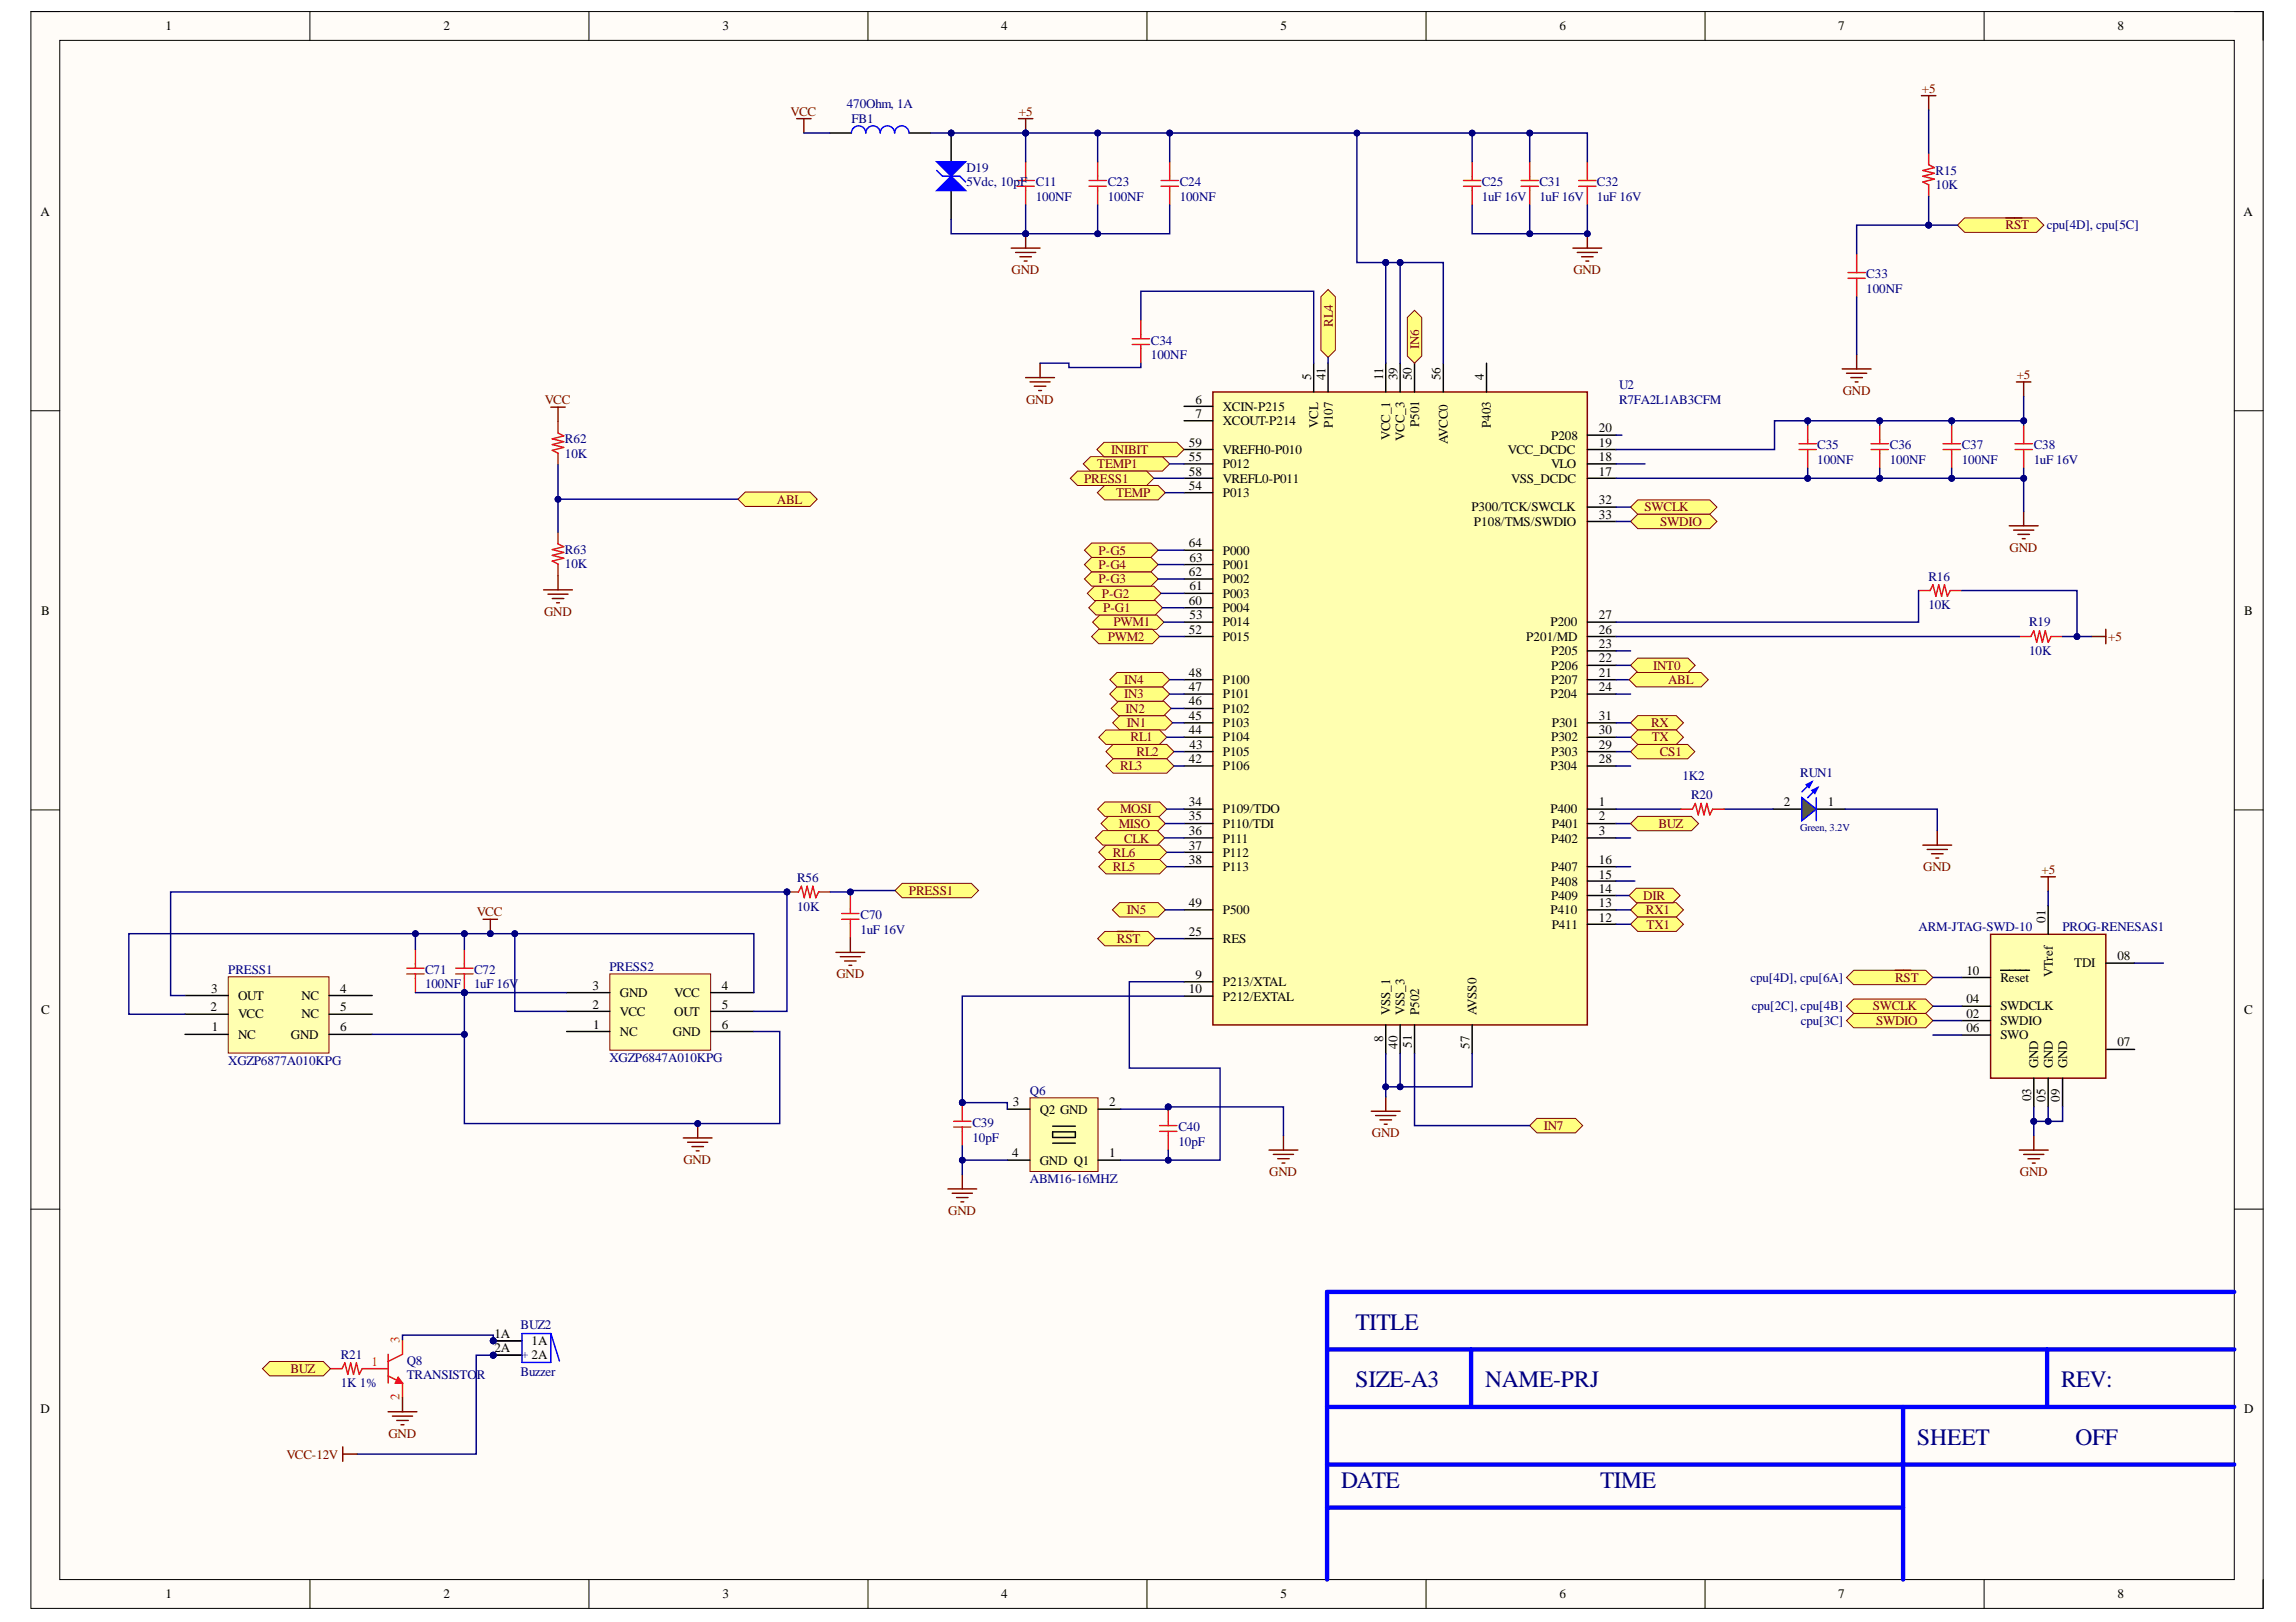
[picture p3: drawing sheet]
<svg xmlns="http://www.w3.org/2000/svg" width="297mm" height="210mm" viewBox="0 0 297 210" stroke-linecap="round" stroke-linejoin="round" font-family="sans-serif">
<defs><g id="words">
<g font-size="3" fill="#000080">
<text x="175.4" y="172.1">TITLE</text>
<text x="175.4" y="179.5">SIZE-A3</text>
<text x="192.1" y="179.5">NAME-PRJ</text>
<text x="266.7" y="179.5">REV:</text>
<text x="248" y="187">SHEET</text>
<text x="268.5" y="187">OFF</text>
<text x="173.5" y="192.6">DATE</text>
<text x="207" y="192.6">TIME</text>
</g>
<g font-size="1.7">
<text x="21.4" y="3.9">1</text>
<text x="57.4" y="3.9">2</text>
<text x="93.5" y="3.9">3</text>
<text x="129.5" y="3.9">4</text>
<text x="165.6" y="3.9">5</text>
<text x="201.8" y="3.9">6</text>
<text x="237.8" y="3.9">7</text>
<text x="273.9" y="3.9">8</text>
<text x="5.2" y="27.9">A</text>
<text x="290.3" y="27.9">A</text>
<text x="154.6" y="52.2">6</text>
<text x="158.2" y="53.2">XCIN-P215</text>
<text x="169.6" y="49.2" transform="rotate(-90 169.6 49.2)">5</text>
<text x="171.5" y="49.2" transform="rotate(-90 171.5 49.2)">41</text>
<text x="178.9" y="49.2" transform="rotate(-90 178.9 49.2)">11</text>
<text x="180.8" y="49.2" transform="rotate(-90 180.8 49.2)">39</text>
<text x="182.7" y="49.2" transform="rotate(-90 182.7 49.2)">50</text>
<text x="186.4" y="49.2" transform="rotate(-90 186.4 49.2)">56</text>
<text x="192" y="49.2" transform="rotate(-90 192 49.2)">4</text>
<text x="153.8" y="57.8">59</text>
<text x="153.8" y="59.7">55</text>
<text x="154.6" y="54.1">7</text>
<text x="158.2" y="55">XCOUT-P214</text>
<text x="158.2" y="58.7">VREFH0-P010</text>
<text x="170.6" y="55.4" transform="rotate(-90 170.6 55.4)">VCL</text>
<text x="172.4" y="55.4" transform="rotate(-90 172.4 55.4)">P107</text>
<text x="179.9" y="57" transform="rotate(-90 179.9 57)">VCC_1</text>
<text x="181.7" y="57.1" transform="rotate(-90 181.7 57.1)">VCC_3</text>
<text x="183.6" y="55.3" transform="rotate(-90 183.6 55.3)">P501</text>
<text x="187.3" y="57.5" transform="rotate(-90 187.3 57.5)">AVCC0</text>
<text x="192.9" y="55.4" transform="rotate(-90 192.9 55.4)">P403</text>
<text x="195.1" y="58.7">VCC_DCDC</text>
<text x="200.7" y="56.9">P208</text>
<text x="206.8" y="59.7">18</text>
<text x="206.8" y="57.8">19</text>
<text x="206.8" y="56">20</text>
<text x="153.8" y="61.5">58</text>
<text x="153.8" y="63.4">54</text>
<text x="158.2" y="62.5">VREFL0-P011</text>
<text x="158.2" y="60.6">P012</text>
<text x="158.2" y="64.3">P013</text>
<text x="195.5" y="62.5">VSS_DCDC</text>
<text x="200.7" y="60.6">VLO</text>
<text x="206.8" y="61.5">17</text>
<text x="206.8" y="65.3">32</text>
<text x="153.8" y="70.8">64</text>
<text x="158.2" y="71.8">P000</text>
<text x="190.4" y="66.2">P300/TCK/SWCLK</text>
<text x="190.7" y="68">P108/TMS/SWDIO</text>
<text x="206.8" y="67.1">33</text>
<text x="153.8" y="74.6">62</text>
<text x="153.9" y="72.7">63</text>
<text x="153.9" y="76.4">61</text>
<text x="158.2" y="73.6">P001</text>
<text x="158.2" y="75.5">P002</text>
<text x="158.2" y="77.3">P003</text>
<text x="5.3" y="79.5">B</text>
<text x="153.8" y="78.3">60</text>
<text x="153.8" y="82">52</text>
<text x="153.9" y="80.1">53</text>
<text x="158.2" y="79.2">P004</text>
<text x="158.2" y="81.1">P014</text>
<text x="158.2" y="82.9">P015</text>
<text x="197.5" y="82.9">P201/MD</text>
<text x="200.6" y="81.1">P200</text>
<text x="206.8" y="83.9">23</text>
<text x="206.8" y="82">26</text>
<text x="206.8" y="80.1">27</text>
<text x="290.3" y="79.5">B</text>
<text x="153.8" y="87.6">48</text>
<text x="153.8" y="89.4">47</text>
<text x="158.2" y="88.5">P100</text>
<text x="200.7" y="88.5">P207</text>
<text x="200.7" y="86.6">P206</text>
<text x="200.7" y="84.8">P205</text>
<text x="206.8" y="87.6">21</text>
<text x="206.8" y="85.7">22</text>
<text x="206.8" y="89.4">24</text>
<text x="153.8" y="91.3">46</text>
<text x="153.8" y="93.1">45</text>
<text x="153.8" y="95">44</text>
<text x="158.2" y="90.4">P101</text>
<text x="158.2" y="92.2">P102</text>
<text x="158.2" y="94.1">P103</text>
<text x="158.2" y="95.9">P104</text>
<text x="200.6" y="90.4">P204</text>
<text x="200.7" y="95.9">P302</text>
<text x="200.8" y="94.1">P301</text>
<text x="206.8" y="95">30</text>
<text x="206.8" y="93.1">31</text>
<text x="153.8" y="98.7">42</text>
<text x="153.9" y="96.9">43</text>
<text x="158.2" y="97.8">P105</text>
<text x="158.2" y="99.7">P106</text>
<text x="200.6" y="99.7">P304</text>
<text x="200.7" y="97.8">P303</text>
<text x="206.8" y="98.7">28</text>
<text x="206.8" y="96.9">29</text>
<text x="153.8" y="106.2">35</text>
<text x="153.8" y="104.3">34</text>
<text x="158.2" y="107.1">P110/TDI</text>
<text x="158.2" y="105.2">P109/TDO</text>
<text x="200.6" y="105.2">P400</text>
<text x="200.8" y="107.1">P401</text>
<text x="206.8" y="104.3">1</text>
<text x="206.8" y="106.2">2</text>
<text x="230.8" y="104.3">2</text>
<text x="236.5" y="104.3">1</text>
<text x="153.8" y="111.8">38</text>
<text x="153.8" y="110">37</text>
<text x="153.8" y="108.1">36</text>
<text x="158.2" y="112.8">P113</text>
<text x="158.2" y="110.9">P112</text>
<text x="158.2" y="109">P111</text>
<text x="200.7" y="109">P402</text>
<text x="200.7" y="112.8">P407</text>
<text x="206.8" y="108.1">3</text>
<text x="206.8" y="113.7">15</text>
<text x="206.8" y="111.8">16</text>
<text x="153.8" y="117.4">49</text>
<text x="158.2" y="118.3">P500</text>
<text x="200.6" y="118.3">P410</text>
<text x="200.7" y="116.5">P409</text>
<text x="200.7" y="114.6">P408</text>
<text x="206.8" y="119.3">12</text>
<text x="206.8" y="117.4">13</text>
<text x="206.8" y="115.5">14</text>
<text x="264.6" y="119.4" transform="rotate(-90 264.6 119.4)">01</text>
<text x="153.8" y="121.1">25</text>
<text x="158.2" y="122.1">RES</text>
<text x="200.8" y="120.2">P411</text>
<text x="268.4" y="125.2">TDI</text>
<text x="273.9" y="124.3">08</text>
<text x="5.3" y="131.2">C</text>
<text x="27.2" y="130.8">2</text>
<text x="27.3" y="128.5">3</text>
<text x="30.8" y="129.4">OUT</text>
<text x="30.8" y="131.8">VCC</text>
<text x="39" y="131.8">NC</text>
<text x="39" y="129.4">NC</text>
<text x="44" y="130.8">5</text>
<text x="44" y="128.5">4</text>
<text x="76.6" y="128.1">3</text>
<text x="76.6" y="130.5">2</text>
<text x="80.2" y="129">GND</text>
<text x="80.2" y="131.4">VCC</text>
<text x="87.2" y="131.4">OUT</text>
<text x="87.2" y="129">VCC</text>
<text x="93.4" y="130.5">5</text>
<text x="93.4" y="128.1">4</text>
<text x="153.8" y="128.6">10</text>
<text x="154.6" y="126.7">9</text>
<text x="158.2" y="127.6">P213/XTAL</text>
<text x="158.2" y="129.5">P212/EXTAL</text>
<text x="179.9" y="131.4" transform="rotate(-90 179.9 131.4)">VSS_1</text>
<text x="181.7" y="131.4" transform="rotate(-90 181.7 131.4)">VSS_3</text>
<text x="183.6" y="131.4" transform="rotate(-90 183.6 131.4)">P502</text>
<text x="191" y="131.4" transform="rotate(-90 191 131.4)">AVSS0</text>
<text x="254.4" y="131.7">02</text>
<text x="254.4" y="129.8">04</text>
<text x="254.4" y="126.1">10</text>
<text x="258.8" y="130.8">SWDCLK</text>
<text x="258.8" y="127">Reset</text>
<text x="265.6" y="126.5" transform="rotate(-90 265.6 126.5)">VTref</text>
<text x="290.3" y="131.2">C</text>
<text x="27.4" y="133.5">1</text>
<text x="30.8" y="134.4">NC</text>
<text x="37.6" y="134.4">GND</text>
<text x="44" y="133.5">6</text>
<text x="76.7" y="133.1">1</text>
<text x="80.2" y="134.1">NC</text>
<text x="87.1" y="134.1">GND</text>
<text x="93.4" y="133.1">6</text>
<text x="178.9" y="134.9" transform="rotate(-90 178.9 134.9)">8</text>
<text x="180.8" y="135.8" transform="rotate(-90 180.8 135.8)">40</text>
<text x="182.7" y="135.6" transform="rotate(-90 182.7 135.6)">51</text>
<text x="190.1" y="135.8" transform="rotate(-90 190.1 135.8)">57</text>
<text x="254.4" y="133.6">06</text>
<text x="258.8" y="132.6">SWDIO</text>
<text x="258.8" y="134.5">SWO</text>
<text x="273.9" y="135.4">07</text>
<text x="131" y="143.2">3</text>
<text x="143.5" y="143.2">2</text>
<text x="262.8" y="142.5" transform="rotate(-90 262.8 142.5)">03</text>
<text x="263.7" y="138.2" transform="rotate(-90 263.7 138.2)">GND</text>
<text x="264.6" y="142.6" transform="rotate(-90 264.6 142.6)">05</text>
<text x="265.6" y="138.2" transform="rotate(-90 265.6 138.2)">GND</text>
<text x="266.5" y="142.6" transform="rotate(-90 266.5 142.6)">09</text>
<text x="267.4" y="138.2" transform="rotate(-90 267.4 138.2)">GND</text>
<text x="131" y="149.8">4</text>
<text x="134.5" y="144.1">Q2 GND</text>
<text x="143.5" y="149.8">1</text>
<text x="134.5" y="150.7">GND Q1</text>
<text x="64" y="173.1">1A</text>
<text x="64" y="175">2A</text>
<text x="68.8" y="174">1A</text>
<text x="5.2" y="182.8">D</text>
<text x="290.3" y="182.8">D</text>
<text x="21.4" y="206.8">1</text>
<text x="57.4" y="206.8">2</text>
<text x="93.5" y="206.8">3</text>
<text x="129.5" y="206.8">4</text>
<text x="165.6" y="206.8">5</text>
<text x="201.8" y="206.8">6</text>
<text x="237.8" y="206.8">7</text>
<text x="273.9" y="206.8">8</text>
</g>
<g font-size="1.7" fill="#800000">
<text x="248.6" y="12">+5</text>
<text x="102.3" y="15">VCC</text>
<text x="131.8" y="15">+5</text>
<text x="259.5" y="29.7">RST</text>
<text x="130.9" y="35.5">GND</text>
<text x="203.5" y="35.5">GND</text>
<text x="172.4" y="42.3" transform="rotate(-90 172.4 42.3)">RL4</text>
<text x="183.6" y="45.1" transform="rotate(-90 183.6 45.1)">IN6</text>
<text x="70.5" y="52.3">VCC</text>
<text x="132.7" y="52.2">GND</text>
<text x="238.4" y="51.1">GND</text>
<text x="260.9" y="49">+5</text>
<text x="143.7" y="58.7">INIBIT</text>
<text x="100.5" y="65.2">ABL</text>
<text x="140.3" y="62.5">PRESS1</text>
<text x="142" y="60.6">TEMP1</text>
<text x="144.4" y="64.3">TEMP</text>
<text x="142.1" y="71.8">P-G5</text>
<text x="212.8" y="66.2">SWCLK</text>
<text x="214.8" y="68">SWDIO</text>
<text x="260" y="71.4">GND</text>
<text x="142.1" y="75.5">P-G3</text>
<text x="142.1" y="73.6">P-G4</text>
<text x="142.6" y="77.3">P-G2</text>
<text x="70.4" y="79.7">GND</text>
<text x="142.7" y="79.2">P-G1</text>
<text x="143.3" y="82.9">PWM2</text>
<text x="144.1" y="81.1">PWM1</text>
<text x="272.8" y="82.9">+5</text>
<text x="145.4" y="88.5">IN4</text>
<text x="213.9" y="86.6">INT0</text>
<text x="215.8" y="88.5">ABL</text>
<text x="145.4" y="90.4">IN3</text>
<text x="145.6" y="92.2">IN2</text>
<text x="145.8" y="94.1">IN1</text>
<text x="146.3" y="95.9">RL1</text>
<text x="213.6" y="94.1">RX</text>
<text x="213.7" y="95.9">TX</text>
<text x="144.9" y="99.7">RL3</text>
<text x="147" y="97.8">RL2</text>
<text x="214.7" y="97.8">CS1</text>
<text x="144.8" y="107.1">MISO</text>
<text x="144.9" y="105.2">MOSI</text>
<text x="214.5" y="107.1">BUZ</text>
<text x="144" y="112.8">RL5</text>
<text x="144" y="110.9">RL6</text>
<text x="145.4" y="109">CLK</text>
<text x="248.8" y="112.8">GND</text>
<text x="264.1" y="113.1">+5</text>
<text x="61.7" y="118.6">VCC</text>
<text x="117.6" y="115.8">PRESS1</text>
<text x="145.8" y="118.3">IN5</text>
<text x="212.6" y="116.5">DIR</text>
<text x="212.9" y="118.3">RX1</text>
<text x="144.5" y="122.1">RST</text>
<text x="213" y="120.2">TX1</text>
<text x="108.2" y="126.6">GND</text>
<text x="242.3" y="130.8">SWCLK</text>
<text x="245.2" y="127">RST</text>
<text x="242.7" y="132.6">SWDIO</text>
<text x="177.5" y="147.2">GND</text>
<text x="199.7" y="146.2">IN7</text>
<text x="88.4" y="150.6">GND</text>
<text x="164.2" y="152.2">GND</text>
<text x="261.3" y="152.2">GND</text>
<text x="122.7" y="157.2">GND</text>
<text x="37.6" y="177.7">BUZ</text>
<text x="37.1" y="188.8">VCC-12V</text>
<text x="50.3" y="186">GND</text>
</g>
<g font-size="1.7" fill="#000080">
<text x="109.6" y="14">470Ohm, 1A</text>
<text x="110.1" y="15.9">FB1</text>
<text x="125" y="22.2">D19</text>
<text x="250.4" y="22.7">R15</text>
<text x="125" y="24.1">5Vdc, 10pF C11</text>
<text x="134" y="25.9">100NF</text>
<text x="143.3" y="24.1">C23</text>
<text x="143.3" y="25.9">100NF</text>
<text x="152.6" y="24.1">C24</text>
<text x="152.6" y="25.9">100NF</text>
<text x="191.7" y="24.1">C25</text>
<text x="191.7" y="25.9">1uF 16V</text>
<text x="199.1" y="24.1">C31</text>
<text x="199.1" y="25.9">1uF 16V</text>
<text x="206.6" y="24.1">C32</text>
<text x="206.6" y="25.9">1uF 16V</text>
<text x="250.4" y="24.5">10K</text>
<text x="264.8" y="29.7">cpu[4D], cpu[5C]</text>
<text x="241.4" y="36">C33</text>
<text x="241.4" y="37.9">100NF</text>
<text x="148.9" y="44.6">C34</text>
<text x="148.9" y="46.5">100NF</text>
<text x="209.5" y="50.4">U2</text>
<text x="209.5" y="52.2">R7FA2L1AB3CFM</text>
<text x="73.1" y="57.4">R62</text>
<text x="73.1" y="59.3">10K</text>
<text x="235.1" y="58.2">C35</text>
<text x="244.5" y="58.2">C36</text>
<text x="253.8" y="58.2">C37</text>
<text x="263.1" y="58.2">C38</text>
<text x="235.1" y="60">100NF</text>
<text x="244.5" y="60">100NF</text>
<text x="253.8" y="60">100NF</text>
<text x="263.1" y="60">1uF 16V</text>
<text x="73.1" y="71.7">R63</text>
<text x="73.1" y="73.5">10K</text>
<text x="249.5" y="75.1">R16</text>
<text x="249.5" y="78.9">10K</text>
<text x="262.5" y="81.1">R19</text>
<text x="262.5" y="84.8">10K</text>
<text x="217.7" y="100.9">1K2</text>
<text x="232.9" y="100.6">RUN1</text>
<text x="218.8" y="103.4">R20</text>
<text x="103.1" y="114.1">R56</text>
<text x="103.1" y="117.8">10K</text>
<text x="111.3" y="118.9">C70</text>
<text x="78.8" y="125.7">PRESS2</text>
<text x="111.3" y="120.9">1uF 16V</text>
<text x="248.2" y="120.5">ARM-JTAG-SWD-10</text>
<text x="266.8" y="120.5">PROG-RENESAS1</text>
<text x="29.5" y="126">PRESS1</text>
<text x="55" y="126">C71</text>
<text x="55" y="127.9">100NF</text>
<text x="61.3" y="126">C72</text>
<text x="61.3" y="127.9">1uF 16V</text>
<text x="226.5" y="127">cpu[4D], cpu[6A]</text>
<text x="226.6" y="130.8">cpu[2C], cpu[4B]</text>
<text x="29.5" y="137.8">XGZP6877A010KPG</text>
<text x="78.8" y="137.4">XGZP6847A010KPG</text>
<text x="233" y="132.6">cpu[3C]</text>
<text x="133.2" y="141.7">Q6</text>
<text x="125.8" y="145.9">C39</text>
<text x="125.8" y="147.8">10pF</text>
<text x="152.4" y="146.4">C40</text>
<text x="152.4" y="148.3">10pF</text>
<text x="133.2" y="153.1">ABM16-16MHZ</text>
<text x="67.3" y="172">BUZ2</text>
<text x="44.1" y="175.8">R21</text>
<text x="44.1" y="179.5">1K 1%</text>
<text x="52.6" y="176.6">Q8</text>
<text x="52.6" y="178.4">TRANSISTO</text>
<text x="61.7" y="178.4">R</text>
<text x="67.3" y="178">Buzzer</text>
</g>
<g font-size="1.7" fill="#ee0e22">
<text x="51.7" y="173.8" transform="rotate(-90 51.7 173.8)">3</text>
<text x="48.1" y="176.8">1</text>
<text x="51.7" y="181.2" transform="rotate(-90 51.7 181.2)">2</text>
</g>
<text font-size="1.5" fill="#000080" x="67.5" y="175.7">+ 2A</text>
<text font-size="1.4" fill="#000080" x="232.9" y="107.6">Green, 3.2V</text>
</g></defs>
<path d="M4 1.5h288.8v206.6h-288.8z" fill-rule="evenodd" fill="#fffcf8"/>
<path d="M4 1.5h288.8v206.6h-288.8z" fill="none" stroke="#000" stroke-width=".13"/>
<path d="M7.7 5.2h281.4v199.2h-281.4z" fill-rule="evenodd" fill="#fffcf8"/>
<g fill="none" stroke="#000" stroke-width=".13">
<path d="M4 1.5h3.7M7.7 5.2h281.4v199.2h-281.4zM40.1 1.5v3.7M76.2 1.5v3.7M112.3 1.5v3.7M148.4 1.5v3.7M184.5 1.5v3.7M220.6 1.5v3.7M256.7 1.5v3.7M289.1 1.5h3.7v3.7M4 53.2h3.7M289.1 53.2h3.7"/>
<path d="M4 104.8h3.7M289.1 104.8h3.7M4 156.5h3.7M289.1 156.5h3.7M40.1 204.4v3.7M76.2 204.4v3.7M112.3 204.4v3.7M148.4 204.4v3.7M184.5 204.4v3.7M220.6 204.4v3.7M256.7 204.4v3.7M292.8 204.4v3.7"/>
</g>
<path d="M171.7 174.6h117.4M190.3 174.6v7.5M264.8 174.6v7.5M289.1 167.2h-117.4v37.2M171.7 189.5h117.4M171.7 182.1h117.4M171.7 195.1h74.5M246.2 182.1v22.3" fill="none" stroke="#00f" stroke-width=".56"/>
<path d="M248.6 12.4h1.8M249.5 12.4v1.8M177.4 143.8h3.7M178 144.4h2.6M178.5 144.9h1.5M179.1 145.5h.4M179.3 141.9v1.9" fill="none" stroke="#800000" stroke-width=".19"/>
<path d="M254.2 28.2h9.3l.9 .9-.9 1h-9.3l-1-1z" fill-rule="evenodd" fill="#ffff80"/>
<path d="M254.2 28.2h9.3l.9 .9-.9 1h-9.3l-1-1z" fill="none" stroke="#800000" stroke-width=".13"/>
<path d="M259.5 28.2h2.1M238.3 47.7h3.8M238.9 48.3h2.6M239.5 48.9h1.4M240 49.4h.4M240.2 45.9v1.8" fill="none" stroke="#800000" stroke-width=".19"/>
<path d="M142 121.5l.9-1h5.6l1 1-1 .9h-5.6z" fill-rule="evenodd" fill="#ffff80"/>
<path d="M142 121.5l.9-1h5.6l1 1-1 .9h-5.6z" fill="none" stroke="#800000" stroke-width=".13"/>
<path d="M131.8 15.4h1.8M132.7 15.4v1.8M144.6 120.5h2" fill="none" stroke="#800000" stroke-width=".19"/>
<circle cx="132.7" cy="17.2" r=".37" fill="#000080"/>
<circle cx="132.7" cy="17.2" r=".37" fill="none" stroke="#000080" stroke-width=".13"/>
<path d="M130.8 32.1h3.8M131.4 32.7h2.6M131.9 33.2h1.5M132.5 33.8h.4M132.7 30.2v1.9" fill="none" stroke="#800000" stroke-width=".19"/>
<circle cx="132.7" cy="30.2" r=".37" fill="#000080"/>
<circle cx="132.7" cy="30.2" r=".37" fill="none" stroke="#000080" stroke-width=".13"/>
<path d="M203.5 32.1h3.7M204.1 32.7h2.6M204.6 33.2h1.5M205.2 33.8h.3M205.4 30.2v1.9" fill="none" stroke="#800000" stroke-width=".19"/>
<circle cx="205.4" cy="30.2" r=".37" fill="#000080"/>
<circle cx="205.4" cy="30.2" r=".37" fill="none" stroke="#000080" stroke-width=".13"/>
<g fill="none" stroke="#800000" stroke-width=".19">
<path d="M132.7 48.9h3.7M133.3 49.4h2.6M133.8 50h1.5M134.4 50.5h.3M134.6 47v1.9M260.9 49.4h1.8M261.8 49.4v1.9M259.9 68h3.8M260.5 68.6h2.6M261.1 69.2h1.5M261.6 69.7h.4M261.8 66.2v1.8"/>
<path d="M270.6 82.4h1.8M272.4 81.4v1.9M264 113.5h1.9M265 113.5v1.8M261.2 148.8h3.8M261.8 149.4h2.6M262.4 150h1.5M262.9 150.5h.4M263.1 147v1.8"/>
</g>
<path d="M238.9 126.5l.9-.9h9.3l1 .9-1 .9h-9.3z" fill-rule="evenodd" fill="#ffff80"/>
<path d="M238.9 126.5l.9-.9h9.3l1 .9-1 .9h-9.3z" fill="none" stroke="#800000" stroke-width=".13"/>
<path d="M245.2 125.6h2" fill="none" stroke="#800000" stroke-width=".19"/>
<path d="M238.9 130.2l.9-.9h9.3l1 .9-1 .9h-9.3z" fill-rule="evenodd" fill="#ffff80"/>
<path d="M238.9 130.2l.9-.9h9.3l1 .9-1 .9h-9.3z" fill="none" stroke="#800000" stroke-width=".13"/>
<path d="M211 65.6l.9-.9h9.3l.9 .9-.9 1h-9.3z" fill-rule="evenodd" fill="#ffff80"/>
<path d="M211 65.6l.9-.9h9.3l.9 .9-.9 1h-9.3z" fill="none" stroke="#800000" stroke-width=".13"/>
<path d="M211 67.5l.9-.9h9.3l.9 .9-.9 .9h-9.3z" fill-rule="evenodd" fill="#ffff80"/>
<path d="M211 67.5l.9-.9h9.3l.9 .9-.9 .9h-9.3z" fill="none" stroke="#800000" stroke-width=".13"/>
<path d="M272.4 135.8h3.8" fill="none" stroke="#000" stroke-width=".19"/>
<path d="M257.5 120.9h14.9v18.6h-14.9z" fill-rule="evenodd" fill="#ffffb0"/>
<path d="M257.5 120.9h14.9v18.6h-14.9z" fill="none" stroke="#800000" stroke-width=".19"/>
<path d="M265 117.2v3.7M253.8 132.1h3.7M253.8 130.2h3.7M253.8 133.9h3.7M253.8 126.5h3.7M258.8 125.6h3.8M263.1 139.5v3.7M265 139.5v3.7M266.8 139.5v3.7M272.4 124.6h3.8" fill="none" stroke="#000" stroke-width=".19"/>
<path d="M238.9 132.1l.9-1h9.3l1 1-1 .9h-9.3z" fill-rule="evenodd" fill="#ffff80"/>
<path d="M238.9 132.1l.9-1h9.3l1 1-1 .9h-9.3z" fill="none" stroke="#800000" stroke-width=".13"/>
<path d="M156.9 50.7h48.5v81.9h-48.5z" fill-rule="evenodd" fill="#ffffb0"/>
<path d="M103.1 15.4h1.8M104 15.4v1.8M156.9 50.7h48.5v81.9h-48.5z" fill="none" stroke="#800000" stroke-width=".19"/>
<g fill="none" stroke="#000" stroke-width=".19">
<path d="M107.4 17.2h2.7M117.6 17.2h2.8M153.2 52.6h3.7M153.2 54.4h3.7M153.2 58.2h3.7M170 47v3.7M171.8 47v3.7M179.3 47v3.7M181.1 47v3.7M183 47v3.7M186.7 47v3.7M192.3 47v3.7"/>
<path d="M205.4 58.2h3.7M205.4 56.3h3.7M153.2 61.9h3.7M153.2 60h3.7M153.2 71.2h3.7M153.2 73.1h3.7M153.2 74.9h3.7M153.2 76.8h3.7M153.2 78.6h3.7M153.2 63.8h3.7M205.4 61.9h3.7M205.4 60h3.7"/>
<path d="M205.4 65.6h3.7M205.4 67.5h3.7M153.2 89.8h3.7M153.2 82.4h3.7M153.2 80.5h3.7M153.2 99.1h3.7M153.2 97.3h3.7M153.2 95.4h3.7M153.2 93.5h3.7M153.2 88h3.7M153.2 91.7h3.7M205.4 88h3.7"/>
<path d="M205.4 86.1h3.7M205.4 84.2h3.7M205.4 89.8h3.7M205.4 82.4h3.7M205.4 80.5h3.7M205.4 99.1h3.7M205.4 97.3h3.7M205.4 95.4h3.7M205.4 93.5h3.7M153.2 104.7h3.7M153.2 106.6h3.7M153.2 108.4h3.7"/>
<path d="M153.2 112.2h3.7M153.2 110.3h3.7M153.2 117.7h3.7M205.4 104.7h3.7M205.4 106.6h3.7M205.4 108.4h3.7M205.4 119.6h3.7M205.4 117.7h3.7M205.4 115.9h3.7M205.4 114h3.7M205.4 112.2h3.7M153.2 127.1h3.7"/>
<path d="M153.2 128.9h3.7M153.2 121.5h3.7M179.3 132.6v3.8M181.1 132.6v3.8M183 132.6v3.8M190.5 132.6v3.8"/>
</g>
<g fill="none" stroke="#ee0e22" stroke-width=".19">
<path d="M249.5 19.8v1.5l.8 .4-1.5 .4 1.5 .3-1.5 .4 1.5 .4-1.5 .3 .7 .4v1.5M131.6 23.4h2.2M131.6 24.1h2.2M132.7 20.9v2.5M132.7 24.1v2.4M140.9 23.4h2.2M140.9 24.1h2.2M142 20.9v2.5M142 24.1v2.4M150.2 23.4h2.2M150.2 24.1h2.2M151.3 20.9v2.5"/>
<path d="M151.3 24.1v2.4M189.3 23.4h2.3M189.3 24.1h2.3M190.5 20.9v2.5M190.5 24.1v2.4M196.8 23.4h2.2M196.8 24.1h2.2M197.9 20.9v2.5M197.9 24.1v2.4M204.2 23.4h2.3M204.2 24.1h2.3M205.4 20.9v2.5"/>
<path d="M205.4 24.1v2.4M239.1 35.3h2.2M239.1 36h2.2M240.2 32.9v2.4M240.2 36v2.4M146.5 43.8h2.2M146.5 44.6h2.2M147.6 41.4v2.4M147.6 44.6v2.4M232.7 57.4h2.3M232.7 58.2h2.3M233.9 55v2.4"/>
<path d="M233.9 58.2v2.4M242.1 57.4h2.2M242.1 58.2h2.2M243.2 55v2.4M243.2 58.2v2.4M251.4 57.4h2.2M251.4 58.2h2.2M252.5 55v2.4M252.5 58.2v2.4M260.7 57.4h2.2M260.7 58.2h2.2M261.8 55v2.4"/>
<path d="M261.8 58.2v2.4M261.2 82.4h1.5l.4-.8 .4 1.5 .4-1.5 .3 1.5 .4-1.5 .4 1.5 .3-.7h1.5"/>
</g>
<path d="M110.1 17.2a.93 .93 0 0 1 1-.9 .93 .93 0 0 1 .9 .9 .93 .93 0 0 1 .9-.9 .93 .93 0 0 1 1 .9 .93 .93 0 0 1 .9-.9 .93 .93 0 0 1 .9 .9 .93 .93 0 0 1 1-.9 .93 .93 0 0 1 .9 .9" fill="none" stroke="#00f" stroke-width=".19"/>
<path d="M140.1 60l1-.9h9.3l.9 .9-.9 1h-9.3z" fill-rule="evenodd" fill="#ffff80"/>
<path d="M140.1 60l1-.9h9.3l.9 .9-.9 1h-9.3z" fill="none" stroke="#800000" stroke-width=".13"/>
<path d="M248.2 76.4h1.5l.4-.7 .3 1.5 .4-1.5 .4 1.5 .4-1.5 .3 1.5 .4-.8h1.5" fill="none" stroke="#ee0e22" stroke-width=".19"/>
<path d="M133.3 142.1h8.8v9.5h-8.8z" fill-rule="evenodd" fill="#ffffb0"/>
<path d="M133.3 142.1h8.8v9.5h-8.8z" fill="none" stroke="#800000" stroke-width=".13"/>
<path d="M130.3 150.1h3M130.3 143.5h3M136.2 147.9h2.9M136.2 146.5h2.9v.7h-2.9zM136.2 145.7h2.9M142.1 150.1h2.9M142.1 143.5h2.9" fill="none" stroke="#000" stroke-width=".19"/>
<path d="M122.6 153.9h3.8M123.2 154.4h2.6M123.7 155h1.5M124.3 155.5h.4M124.5 152v1.9M164.2 148.8h3.7M164.7 149.4h2.6M165.3 149.9h1.5M165.9 150.5h.3M166 147v1.8" fill="none" stroke="#800000" stroke-width=".19"/>
<circle cx="151.1" cy="143.2" r=".37" fill="#000080"/>
<circle cx="151.1" cy="143.2" r=".37" fill="none" stroke="#000080" stroke-width=".13"/>
<path d="M151.1 143.2v1.9" fill="none" stroke="#ee0e22" stroke-width=".19"/>
<circle cx="151.1" cy="143.2" r=".37" fill="#000080"/>
<circle cx="151.1" cy="143.2" r=".37" fill="none" stroke="#000080" stroke-width=".13"/>
<path d="M150 145.7h2.3M150 146.4h2.3M151.1 145.1v.6M151.1 146.4v2.4" fill="none" stroke="#ee0e22" stroke-width=".19"/>
<circle cx="124.5" cy="142.7" r=".37" fill="#000080"/>
<circle cx="124.5" cy="142.7" r=".37" fill="none" stroke="#000080" stroke-width=".13"/>
<path d="M124.5 142.7v1.8" fill="none" stroke="#ee0e22" stroke-width=".19"/>
<circle cx="124.5" cy="142.7" r=".37" fill="#000080"/>
<circle cx="124.5" cy="142.7" r=".37" fill="none" stroke="#000080" stroke-width=".13"/>
<path d="M123.4 145.1h2.2M123.4 145.9h2.2M124.5 144.5v.6M124.5 145.9v2.4" fill="none" stroke="#ee0e22" stroke-width=".19"/>
<path d="M229.4 104.7h3.7M235 104.7h3.7" fill="none" stroke="#000" stroke-width=".19"/>
<path d="M233.1 103.2l1.9 1.5-1.9 1.5z" fill="#0f0"/>
<path d="M233.1 103.2l1.9 1.5-1.9 1.5zM234.4 101.2l-1.3 1.3M235 103.2v3M235.2 101.9l-1.3 1.3" fill="none" stroke="#00f" stroke-width=".19"/>
<path d="M233.7 101.5l.7-.3-.4 .7z" fill="#00f"/>
<path d="M233.7 101.5l.7-.3-.4 .7z" fill="none" stroke="#00f" stroke-width=".19"/>
<path d="M234.4 102.3l.8-.4-.4 .8z" fill="#00f"/>
<path d="M234.4 102.3l.8-.4-.4 .8z" fill="none" stroke="#00f" stroke-width=".19"/>
<path d="M248.8 109.4h3.7M249.3 109.9h2.6M249.9 110.5h1.5M250.4 111h.4M250.6 107.5v1.9" fill="none" stroke="#800000" stroke-width=".19"/>
<circle cx="123.1" cy="17.2" r=".37" fill="#000080"/>
<circle cx="123.1" cy="17.2" r=".37" fill="none" stroke="#000080" stroke-width=".13"/>
<path d="M123.1 17.2v3.7M123.1 24.7v3.7" fill="none" stroke="#000" stroke-width=".19"/>
<circle cx="123.1" cy="17.2" r=".37" fill="#000080"/>
<circle cx="123.1" cy="17.2" r=".37" fill="none" stroke="#000080" stroke-width=".13"/>
<path d="M121.2 24.7l1.9-1.9 1.8 1.9z" fill="#00f"/>
<path d="M121.2 24.7l1.9-1.9 1.8 1.9z" fill="none" stroke="#00f" stroke-width=".19"/>
<path d="M121.2 20.9h3.7l-1.8 1.9z" fill="#00f"/>
<path d="M121.2 20.9h3.7l-1.8 1.9zM121.2 22.1l.7 .7h2.3l.7 .7" fill="none" stroke="#00f" stroke-width=".19"/>
<path d="M144 93.5l.9-.9h5.9l.9 .9-.9 1h-5.9z" fill-rule="evenodd" fill="#ffff80"/>
<path d="M144 93.5l.9-.9h5.9l.9 .9-.9 1h-5.9z" fill="none" stroke="#800000" stroke-width=".13"/>
<path d="M143.8 91.7l.9-.9h5.9l.9 .9-.9 .9h-5.9z" fill-rule="evenodd" fill="#ffff80"/>
<path d="M143.8 91.7l.9-.9h5.9l.9 .9-.9 .9h-5.9z" fill="none" stroke="#800000" stroke-width=".13"/>
<path d="M144.5 88.9h5.9l.9 .9-.9 1h-5.9l-.9-1z" fill-rule="evenodd" fill="#ffff80"/>
<path d="M144.5 88.9h5.9l.9 .9-.9 1h-5.9l-.9-1z" fill="none" stroke="#800000" stroke-width=".13"/>
<path d="M143.6 88l.9-1h5.9l.9 1-.9 .9h-5.9z" fill-rule="evenodd" fill="#ffff80"/>
<path d="M143.6 88l.9-1h5.9l.9 1-.9 .9h-5.9z" fill="none" stroke="#800000" stroke-width=".13"/>
<path d="M143.9 117.7l.9-.9h5l1 .9-1 1h-5z" fill-rule="evenodd" fill="#ffff80"/>
<path d="M143.9 117.7l.9-.9h5l1 .9-1 1h-5z" fill="none" stroke="#800000" stroke-width=".13"/>
<path d="M182.1 41.1l.9-.9 .9 .9v5l-.9 .9-.9-.9z" fill-rule="evenodd" fill="#ffff80"/>
<path d="M182.1 41.1l.9-.9 .9 .9v5l-.9 .9-.9-.9z" fill="none" stroke="#800000" stroke-width=".13"/>
<path d="M197.9 145.7l.9-1h5l1 1-1 .9h-5z" fill-rule="evenodd" fill="#ffff80"/>
<path d="M197.9 145.7l.9-1h5l1 1-1 .9h-5z" fill="none" stroke="#800000" stroke-width=".13"/>
<path d="M143.1 94.5h6.9l1 .9-1 .9h-6.9l-1-.9z" fill-rule="evenodd" fill="#ffff80"/>
<path d="M143.1 94.5h6.9l1 .9-1 .9h-6.9l-1-.9z" fill="none" stroke="#800000" stroke-width=".13"/>
<path d="M143.1 97.3l.9-1h7l.9 1-.9 .9h-7z" fill-rule="evenodd" fill="#ffff80"/>
<path d="M143.1 97.3l.9-1h7l.9 1-.9 .9h-7z" fill="none" stroke="#800000" stroke-width=".13"/>
<path d="M143.1 99.1l.9-.9h7l.9 .9-.9 1h-7z" fill-rule="evenodd" fill="#ffff80"/>
<path d="M143.1 99.1l.9-.9h7l.9 .9-.9 1h-7z" fill="none" stroke="#800000" stroke-width=".13"/>
<path d="M170.9 38.4l.9-.9 .9 .9v6.9l-.9 1-.9-1z" fill-rule="evenodd" fill="#ffff80"/>
<path d="M170.9 38.4l.9-.9 .9 .9v6.9l-.9 1-.9-1z" fill="none" stroke="#800000" stroke-width=".13"/>
<path d="M142.1 112.2l1-1h6.9l1 1-1 .9h-6.9z" fill-rule="evenodd" fill="#ffff80"/>
<path d="M142.1 112.2l1-1h6.9l1 1-1 .9h-6.9z" fill="none" stroke="#800000" stroke-width=".13"/>
<path d="M143.1 109.4h6.9l1 .9-1 .9h-6.9l-1-.9z" fill-rule="evenodd" fill="#ffff80"/>
<path d="M143.1 109.4h6.9l1 .9-1 .9h-6.9l-1-.9z" fill="none" stroke="#800000" stroke-width=".13"/>
<path d="M142.9 62.8h6.9l1 1-1 .9h-6.9l-.9-.9z" fill-rule="evenodd" fill="#ffff80"/>
<path d="M142.9 62.8h6.9l1 1-1 .9h-6.9l-.9-.9z" fill="none" stroke="#800000" stroke-width=".13"/>
<path d="M141.4 80.5l.9-.9h7.3l1 .9-1 .9h-7.3z" fill-rule="evenodd" fill="#ffff80"/>
<path d="M141.4 80.5l.9-.9h7.3l1 .9-1 .9h-7.3z" fill="none" stroke="#800000" stroke-width=".13"/>
<path d="M211 97.3l.9-1h6.4l1 1-1 .9h-6.4z" fill-rule="evenodd" fill="#ffff80"/>
<path d="M211 97.3l.9-1h6.4l1 1-1 .9h-6.4z" fill="none" stroke="#800000" stroke-width=".13"/>
<path d="M142.4 106.6l1-1h6.4l1 1-1 .9h-6.4z" fill-rule="evenodd" fill="#ffff80"/>
<path d="M142.4 106.6l1-1h6.4l1 1-1 .9h-6.4z" fill="none" stroke="#800000" stroke-width=".13"/>
<path d="M141.2 82.4l.9-1h7l.9 1-.9 .9h-7z" fill-rule="evenodd" fill="#ffff80"/>
<path d="M141.2 82.4l.9-1h7l.9 1-.9 .9h-7z" fill="none" stroke="#800000" stroke-width=".13"/>
<path d="M211 93.5l.9-.9h5l.9 .9-.9 1h-5z" fill-rule="evenodd" fill="#ffff80"/>
<path d="M211 93.5l.9-.9h5l.9 .9-.9 1h-5z" fill="none" stroke="#800000" stroke-width=".13"/>
<path d="M211.9 94.5h5l.9 .9-.9 .9h-5l-.9-.9z" fill-rule="evenodd" fill="#ffff80"/>
<path d="M211.9 94.5h5l.9 .9-.9 .9h-5l-.9-.9z" fill="none" stroke="#800000" stroke-width=".13"/>
<path d="M142 104.7l.9-.9h7.1l1 .9-1 .9h-7.1z" fill-rule="evenodd" fill="#ffff80"/>
<path d="M142 104.7l.9-.9h7.1l1 .9-1 .9h-7.1z" fill="none" stroke="#800000" stroke-width=".13"/>
<path d="M141.7 108.4l1-.9h7l1 .9-1 1h-7z" fill-rule="evenodd" fill="#ffff80"/>
<path d="M141.7 108.4l1-.9h7l1 .9-1 1h-7z" fill="none" stroke="#800000" stroke-width=".13"/>
<path d="M48.3 177.1h1.9M50.2 178.1l1.9 .9v1.8M50.2 175.3v3.7M52.1 173.4v1.9l-1.9 .9" fill="none" stroke="#ee0e22" stroke-width=".19"/>
<path d="M51.5 178.2l.6 .8h-1z" fill="#ee0e22"/>
<path d="M51.5 178.2l.6 .8h-1z" fill="none" stroke="#ee0e22" stroke-width=".19"/>
<path d="M50.2 182.7h3.7M50.8 183.3h2.6M51.3 183.8h1.5M51.9 184.4h.4M52.1 180.8v1.9" fill="none" stroke="#800000" stroke-width=".19"/>
<circle cx="63.8" cy="173.5" r=".37" fill="#000080"/>
<circle cx="63.8" cy="173.5" r=".37" fill="none" stroke="#000080" stroke-width=".13"/>
<circle cx="63.8" cy="173.5" r=".37" fill="#000080"/>
<circle cx="63.8" cy="173.5" r=".37" fill="none" stroke="#000080" stroke-width=".13"/>
<circle cx="63.8" cy="175.4" r=".37" fill="#000080"/>
<circle cx="63.8" cy="175.4" r=".37" fill="none" stroke="#000080" stroke-width=".13"/>
<circle cx="63.8" cy="175.4" r=".37" fill="#000080"/>
<circle cx="63.8" cy="175.4" r=".37" fill="none" stroke="#000080" stroke-width=".13"/>
<path d="M63.8 173.5h3.7" fill="none" stroke="#000" stroke-width=".19"/>
<circle cx="63.8" cy="173.5" r=".37" fill="#000080"/>
<circle cx="63.8" cy="173.5" r=".37" fill="none" stroke="#000080" stroke-width=".13"/>
<path d="M63.8 173.5h3.7" fill="none" stroke="#000" stroke-width=".19"/>
<circle cx="63.8" cy="173.5" r=".37" fill="#000080"/>
<circle cx="63.8" cy="173.5" r=".37" fill="none" stroke="#000080" stroke-width=".13"/>
<path d="M63.8 175.4h3.7" fill="none" stroke="#000" stroke-width=".19"/>
<circle cx="63.8" cy="175.4" r=".37" fill="#000080"/>
<circle cx="63.8" cy="175.4" r=".37" fill="none" stroke="#000080" stroke-width=".13"/>
<path d="M63.8 175.4h3.7" fill="none" stroke="#000" stroke-width=".19"/>
<circle cx="63.8" cy="175.4" r=".37" fill="#000080"/>
<circle cx="63.8" cy="175.4" r=".37" fill="none" stroke="#000080" stroke-width=".13"/>
<path d="M67.5 172.6h3.8v3.7h-3.8zM71.3 172.6l1.1 3.5" fill="none" stroke="#00f" stroke-width=".19"/>
<path d="M42.8 177.1h1.4l.4-.7 .4 1.5 .4-1.5 .3 1.5 .4-1.5 .4 1.5 .4-.8h1.4" fill="none" stroke="#ee0e22" stroke-width=".19"/>
<path d="M34 177.1l.9-.9h6.9l1 .9-1 1h-6.9z" fill-rule="evenodd" fill="#ffff80"/>
<path d="M34 177.1l.9-.9h6.9l1 .9-1 1h-6.9z" fill="none" stroke="#800000" stroke-width=".13"/>
<path d="M29.5 126.4h13.1v9.9h-13.1z" fill-rule="evenodd" fill="#ffffb0"/>
<path d="M29.5 126.4h13.1v9.9h-13.1z" fill="none" stroke="#800000" stroke-width=".13"/>
<path d="M23.9 128.8h5.6M23.9 131.3h5.6M23.9 133.9h5.6M42.6 128.8h5.6M42.6 131.3h5.6M42.6 133.9h5.6" fill="none" stroke="#000" stroke-width=".19"/>
<path d="M78.9 126h13v9.9h-13z" fill-rule="evenodd" fill="#ffffb0"/>
<path d="M78.9 126h13v9.9h-13z" fill="none" stroke="#800000" stroke-width=".13"/>
<path d="M73.3 128.5h5.6M73.3 130.9h5.6M73.3 133.5h5.6M91.9 128.5h5.6M91.9 130.9h5.6M91.9 133.5h5.6" fill="none" stroke="#000" stroke-width=".19"/>
<path d="M52.6 126h2.3M52.6 125.3h2.3M53.7 122.9v2.4M53.7 126v2.5" fill="none" stroke="#ee0e22" stroke-width=".19"/>
<circle cx="60.1" cy="128.5" r=".37" fill="#000080"/>
<circle cx="60.1" cy="128.5" r=".37" fill="none" stroke="#000080" stroke-width=".13"/>
<path d="M60.1 126.6v1.9" fill="none" stroke="#ee0e22" stroke-width=".19"/>
<circle cx="60.1" cy="128.5" r=".37" fill="#000080"/>
<circle cx="60.1" cy="128.5" r=".37" fill="none" stroke="#000080" stroke-width=".13"/>
<path d="M108.9 119h2.2M108.9 118.2h2.2M110 115.8v2.4M110 119v2.4M59 126h2.2M59 125.3h2.2M60.1 122.9v2.4M60.1 126v.6" fill="none" stroke="#ee0e22" stroke-width=".19"/>
<circle cx="101.8" cy="115.4" r=".37" fill="#000080"/>
<circle cx="101.8" cy="115.4" r=".37" fill="none" stroke="#000080" stroke-width=".13"/>
<path d="M101.8 115.4h1.5" fill="none" stroke="#ee0e22" stroke-width=".19"/>
<circle cx="101.8" cy="115.4" r=".37" fill="#000080"/>
<circle cx="101.8" cy="115.4" r=".37" fill="none" stroke="#000080" stroke-width=".13"/>
<path d="M103.3 115.4l.4-.7 .3 1.5 .4-1.5 .4 1.5 .4-1.5 .3 1.5 .4-.8h1.5" fill="none" stroke="#ee0e22" stroke-width=".19"/>
<path d="M88.4 147.3h3.7M89 147.8h2.6M89.5 148.4h1.5M90.1 148.9h.3M90.3 145.4v1.9" fill="none" stroke="#800000" stroke-width=".19"/>
<circle cx="90.3" cy="145.4" r=".37" fill="#000080"/>
<circle cx="90.3" cy="145.4" r=".37" fill="none" stroke="#000080" stroke-width=".13"/>
<path d="M62.5 119h1.9M63.4 119v1.8" fill="none" stroke="#800000" stroke-width=".19"/>
<circle cx="63.4" cy="120.8" r=".37" fill="#000080"/>
<circle cx="63.4" cy="120.8" r=".37" fill="none" stroke="#000080" stroke-width=".13"/>
<path d="M108.1 123.2h3.8M108.7 123.8h2.6M109.3 124.4h1.5M109.8 124.9h.4M110 121.4v1.8" fill="none" stroke="#800000" stroke-width=".19"/>
<path d="M115.8 115.2l.9-.9h9l.9 .9-.9 1h-9z" fill-rule="evenodd" fill="#ffff80"/>
<path d="M115.8 115.2l.9-.9h9l.9 .9-.9 1h-9z" fill="none" stroke="#800000" stroke-width=".13"/>
<path d="M211 86.1l.9-.9h6.5l.9 .9-.9 .9h-6.5z" fill-rule="evenodd" fill="#ffff80"/>
<path d="M211 86.1l.9-.9h6.5l.9 .9-.9 .9h-6.5z" fill="none" stroke="#800000" stroke-width=".13"/>
<path d="M211 117.7l.9-.9h5l.9 .9-.9 1h-5z" fill-rule="evenodd" fill="#ffff80"/>
<path d="M211 117.7l.9-.9h5l.9 .9-.9 1h-5z" fill="none" stroke="#800000" stroke-width=".13"/>
<path d="M211 119.6l.9-.9h5l.9 .9-.9 .9h-5z" fill-rule="evenodd" fill="#ffff80"/>
<path d="M211 119.6l.9-.9h5l.9 .9-.9 .9h-5z" fill="none" stroke="#800000" stroke-width=".13"/>
<path d="M211.7 114.9h4.7l1 1-1 .9h-4.7l-.9-.9z" fill-rule="evenodd" fill="#ffff80"/>
<path d="M211.7 114.9h4.7l1 1-1 .9h-4.7l-.9-.9z" fill="none" stroke="#800000" stroke-width=".13"/>
<path d="M140.9 78.6l.9-.9h7.7l.9 .9-.9 1h-7.7z" fill-rule="evenodd" fill="#ffff80"/>
<path d="M140.9 78.6l.9-.9h7.7l.9 .9-.9 1h-7.7z" fill="none" stroke="#800000" stroke-width=".13"/>
<path d="M140.7 76.8l.9-.9h7.7l.9 .9-.9 .9h-7.7z" fill-rule="evenodd" fill="#ffff80"/>
<path d="M140.7 76.8l.9-.9h7.7l.9 .9-.9 .9h-7.7z" fill="none" stroke="#800000" stroke-width=".13"/>
<path d="M140.3 74.9l.9-.9h7.7l.9 .9-.9 1h-7.7z" fill-rule="evenodd" fill="#ffff80"/>
<path d="M140.3 74.9l.9-.9h7.7l.9 .9-.9 1h-7.7z" fill="none" stroke="#800000" stroke-width=".13"/>
<path d="M140.3 73.1l.9-1h7.7l.9 1-.9 .9h-7.7z" fill-rule="evenodd" fill="#ffff80"/>
<path d="M140.3 73.1l.9-1h7.7l.9 1-.9 .9h-7.7z" fill="none" stroke="#800000" stroke-width=".13"/>
<path d="M140.3 71.2l.9-.9h7.7l.9 .9-.9 .9h-7.7z" fill-rule="evenodd" fill="#ffff80"/>
<path d="M140.3 71.2l.9-.9h7.7l.9 .9-.9 .9h-7.7z" fill="none" stroke="#800000" stroke-width=".13"/>
<path d="M141.9 58.2l.9-1h9.5l.9 1-.9 .9h-9.5z" fill-rule="evenodd" fill="#ffff80"/>
<path d="M141.9 58.2l.9-1h9.5l.9 1-.9 .9h-9.5z" fill="none" stroke="#800000" stroke-width=".13"/>
<path d="M138.5 61.9l.9-.9h8.9l1 .9-1 .9h-8.9z" fill-rule="evenodd" fill="#ffff80"/>
<path d="M138.5 61.9l.9-.9h8.9l1 .9-1 .9h-8.9z" fill="none" stroke="#800000" stroke-width=".13"/>
<path d="M66.6 120.8h-49.9v10.5h7.2" fill="none" stroke="#000080" stroke-width=".19"/>
<circle cx="53.7" cy="120.8" r=".37" fill="#000080"/>
<circle cx="53.7" cy="120.8" r=".37" fill="none" stroke="#000080" stroke-width=".13"/>
<circle cx="60.1" cy="120.8" r=".37" fill="#000080"/>
<circle cx="60.1" cy="120.8" r=".37" fill="none" stroke="#000080" stroke-width=".13"/>
<circle cx="63.4" cy="120.8" r=".37" fill="#000080"/>
<circle cx="63.4" cy="120.8" r=".37" fill="none" stroke="#000080" stroke-width=".13"/>
<circle cx="66.6" cy="120.8" r=".37" fill="#000080"/>
<circle cx="66.6" cy="120.8" r=".37" fill="none" stroke="#000080" stroke-width=".13"/>
<path d="M23.9 128.8h-1.8v-13.4h79.7v15.5h-4.3" fill="none" stroke="#000080" stroke-width=".19"/>
<circle cx="101.8" cy="115.4" r=".37" fill="#000080"/>
<circle cx="101.8" cy="115.4" r=".37" fill="none" stroke="#000080" stroke-width=".13"/>
<path d="M63.8 175.4h-2.2v12.8h-15.4" fill="none" stroke="#000080" stroke-width=".19"/>
<circle cx="63.8" cy="175.4" r=".37" fill="#000080"/>
<circle cx="63.8" cy="175.4" r=".37" fill="none" stroke="#000080" stroke-width=".13"/>
<path d="M97.5 133.5h3.4v11.9h-40.8v-11.5h-11.9" fill="none" stroke="#000080" stroke-width=".19"/>
<circle cx="60.1" cy="133.9" r=".37" fill="#000080"/>
<circle cx="60.1" cy="133.9" r=".37" fill="none" stroke="#000080" stroke-width=".13"/>
<circle cx="90.3" cy="145.4" r=".37" fill="#000080"/>
<circle cx="90.3" cy="145.4" r=".37" fill="none" stroke="#000080" stroke-width=".13"/>
<path d="M52.1 173.4v-.6h11.7v.7" fill="none" stroke="#000080" stroke-width=".19"/>
<circle cx="63.8" cy="173.5" r=".37" fill="#000080"/>
<circle cx="63.8" cy="173.5" r=".37" fill="none" stroke="#000080" stroke-width=".13"/>
<path d="M53.7 128.5h6.4" fill="none" stroke="#000080" stroke-width=".19"/>
<circle cx="60.1" cy="128.5" r=".37" fill="#000080"/>
<circle cx="60.1" cy="128.5" r=".37" fill="none" stroke="#000080" stroke-width=".13"/>
<path d="M73.3 128.5h-13.2v5.4" fill="none" stroke="#000080" stroke-width=".19"/>
<circle cx="60.1" cy="133.9" r=".37" fill="#000080"/>
<circle cx="60.1" cy="133.9" r=".37" fill="none" stroke="#000080" stroke-width=".13"/>
<circle cx="60.1" cy="128.5" r=".37" fill="#000080"/>
<circle cx="60.1" cy="128.5" r=".37" fill="none" stroke="#000080" stroke-width=".13"/>
<path d="M97.5 128.5v-7.7h-30.9v10.1h6.7" fill="none" stroke="#000080" stroke-width=".19"/>
<circle cx="66.6" cy="120.8" r=".37" fill="#000080"/>
<circle cx="66.6" cy="120.8" r=".37" fill="none" stroke="#000080" stroke-width=".13"/>
<path d="M104 17.2h3.4M107.4 115.4h2.6" fill="none" stroke="#000080" stroke-width=".19"/>
<circle cx="110" cy="115.4" r=".37" fill="#000080"/>
<circle cx="110" cy="115.4" r=".37" fill="none" stroke="#000080" stroke-width=".13"/>
<path d="M115.8 115.2h-5.8v.6" fill="none" stroke="#000080" stroke-width=".19"/>
<circle cx="110" cy="115.4" r=".37" fill="#000080"/>
<circle cx="110" cy="115.4" r=".37" fill="none" stroke="#000080" stroke-width=".13"/>
<path d="M120.4 17.2h12.3" fill="none" stroke="#000080" stroke-width=".19"/>
<circle cx="132.7" cy="17.2" r=".37" fill="#000080"/>
<circle cx="132.7" cy="17.2" r=".37" fill="none" stroke="#000080" stroke-width=".13"/>
<circle cx="123.1" cy="17.2" r=".37" fill="#000080"/>
<circle cx="123.1" cy="17.2" r=".37" fill="none" stroke="#000080" stroke-width=".13"/>
<path d="M123.1 28.4v1.8h9.6" fill="none" stroke="#000080" stroke-width=".19"/>
<circle cx="132.7" cy="30.2" r=".37" fill="#000080"/>
<circle cx="132.7" cy="30.2" r=".37" fill="none" stroke="#000080" stroke-width=".13"/>
<path d="M130.3 150.1h-5.8v1.9" fill="none" stroke="#000080" stroke-width=".19"/>
<circle cx="124.5" cy="150.1" r=".37" fill="#000080"/>
<circle cx="124.5" cy="150.1" r=".37" fill="none" stroke="#000080" stroke-width=".13"/>
<path d="M153.2 128.9h-28.7v13.8h5.8v.8" fill="none" stroke="#000080" stroke-width=".19"/>
<circle cx="124.5" cy="142.7" r=".37" fill="#000080"/>
<circle cx="124.5" cy="142.7" r=".37" fill="none" stroke="#000080" stroke-width=".13"/>
<path d="M151.3 26.5v3.7h-18.6" fill="none" stroke="#000080" stroke-width=".19"/>
<circle cx="142" cy="30.2" r=".37" fill="#000080"/>
<circle cx="142" cy="30.2" r=".37" fill="none" stroke="#000080" stroke-width=".13"/>
<circle cx="132.7" cy="30.2" r=".37" fill="#000080"/>
<circle cx="132.7" cy="30.2" r=".37" fill="none" stroke="#000080" stroke-width=".13"/>
<path d="M132.7 17.2h18.6v3.7" fill="none" stroke="#000080" stroke-width=".19"/>
<circle cx="151.3" cy="17.2" r=".37" fill="#000080"/>
<circle cx="151.3" cy="17.2" r=".37" fill="none" stroke="#000080" stroke-width=".13"/>
<circle cx="142" cy="17.2" r=".37" fill="#000080"/>
<circle cx="142" cy="17.2" r=".37" fill="none" stroke="#000080" stroke-width=".13"/>
<circle cx="132.7" cy="17.2" r=".37" fill="#000080"/>
<circle cx="132.7" cy="17.2" r=".37" fill="none" stroke="#000080" stroke-width=".13"/>
<path d="M134.6 47h3.7v.6h9.3v-.6M151.1 148.8v1.3h-6.1" fill="none" stroke="#000080" stroke-width=".19"/>
<circle cx="151.1" cy="150.1" r=".37" fill="#000080"/>
<circle cx="151.1" cy="150.1" r=".37" fill="none" stroke="#000080" stroke-width=".13"/>
<path d="M145 143.5h6.1v-.3h14.9v3.8" fill="none" stroke="#000080" stroke-width=".19"/>
<circle cx="151.1" cy="143.2" r=".37" fill="#000080"/>
<circle cx="151.1" cy="143.2" r=".37" fill="none" stroke="#000080" stroke-width=".13"/>
<path d="M153.2 127.1h-7.1v11.1h11.7v11.9h-6.7" fill="none" stroke="#000080" stroke-width=".19"/>
<circle cx="151.1" cy="150.1" r=".37" fill="#000080"/>
<circle cx="151.1" cy="150.1" r=".37" fill="none" stroke="#000080" stroke-width=".13"/>
<g fill="none" stroke="#000080" stroke-width=".19">
<path d="M151.3 17.2h54.1v3.7M147.6 41.4v-3.7h22.4v9.3M149.3 61.9h3.9M149.8 74.9h3.4M149.8 73.1h3.4M149.8 71.2h3.4M150.2 76.8h3M150.4 78.6h2.8M150.8 63.8h2.4M151.3 60h1.9M150 82.4h3.2M150.6 80.5h2.6"/>
<path d="M151 95.4h2.2M151.3 89.8h1.9M151.3 88h1.9M150.7 108.4h2.5M150.8 117.7h2.4M150.8 106.6h2.4M151 112.2h2.2M151 110.3h2.2M151 104.7h2.2M149.5 121.5h3.7"/>
</g>
<circle cx="197.9" cy="17.2" r=".37" fill="#000080"/>
<circle cx="197.9" cy="17.2" r=".37" fill="none" stroke="#000080" stroke-width=".13"/>
<circle cx="190.4" cy="17.2" r=".37" fill="#000080"/>
<circle cx="190.4" cy="17.2" r=".37" fill="none" stroke="#000080" stroke-width=".13"/>
<circle cx="175.5" cy="17.2" r=".37" fill="#000080"/>
<circle cx="175.5" cy="17.2" r=".37" fill="none" stroke="#000080" stroke-width=".13"/>
<circle cx="151.3" cy="17.2" r=".37" fill="#000080"/>
<circle cx="151.3" cy="17.2" r=".37" fill="none" stroke="#000080" stroke-width=".13"/>
<path d="M175.5 17.2v16.8h3.8M151.5 91.7h1.7M151.7 93.5h1.5M151.9 99.1h1.3M151.9 97.3h1.3" fill="none" stroke="#000080" stroke-width=".19"/>
<circle cx="175.5" cy="17.2" r=".37" fill="#000080"/>
<circle cx="175.5" cy="17.2" r=".37" fill="none" stroke="#000080" stroke-width=".13"/>
<circle cx="179.3" cy="34" r=".38" fill="#000080"/>
<circle cx="179.3" cy="34" r=".38" fill="none" stroke="#000080" stroke-width=".13"/>
<path d="M179.3 136.4v4.2h11.2v-4.2" fill="none" stroke="#000080" stroke-width=".19"/>
<circle cx="181.1" cy="140.6" r=".37" fill="#000080"/>
<circle cx="181.1" cy="140.6" r=".37" fill="none" stroke="#000080" stroke-width=".13"/>
<circle cx="179.3" cy="140.6" r=".37" fill="#000080"/>
<circle cx="179.3" cy="140.6" r=".37" fill="none" stroke="#000080" stroke-width=".13"/>
<path d="M179.3 34h1.8v13" fill="none" stroke="#000080" stroke-width=".19"/>
<circle cx="179.3" cy="34" r=".38" fill="#000080"/>
<circle cx="179.3" cy="34" r=".38" fill="none" stroke="#000080" stroke-width=".13"/>
<circle cx="181.1" cy="34" r=".38" fill="#000080"/>
<circle cx="181.1" cy="34" r=".38" fill="none" stroke="#000080" stroke-width=".13"/>
<path d="M181.1 34h5.6v13" fill="none" stroke="#000080" stroke-width=".19"/>
<circle cx="181.1" cy="34" r=".38" fill="#000080"/>
<circle cx="181.1" cy="34" r=".38" fill="none" stroke="#000080" stroke-width=".13"/>
<path d="M190.5 26.5v3.7h14.9v-3.7M183 136.4v9.3h14.9" fill="none" stroke="#000080" stroke-width=".19"/>
<circle cx="197.9" cy="30.2" r=".37" fill="#000080"/>
<circle cx="197.9" cy="30.2" r=".37" fill="none" stroke="#000080" stroke-width=".13"/>
<circle cx="205.4" cy="30.2" r=".37" fill="#000080"/>
<circle cx="205.4" cy="30.2" r=".37" fill="none" stroke="#000080" stroke-width=".13"/>
<g fill="none" stroke="#000080" stroke-width=".19">
<path d="M209.1 67.5h1.9M209.1 65.6h1.9M243.2 60.6v1.3h-34.1M248.2 76.4v4.1h-39.1M209.1 99.1h1.9M209.1 97.3h1.9M209.1 95.4h1.9M209.1 93.5h1.9M209.1 89.8h1.9M209.1 88h1.7M209.1 86.1h1.9M209.1 84.2h1.9"/>
<path d="M209.1 82.4h52.1M209.1 119.6h1.9M209.1 117.7h1.9M209.1 115.9h1.7M209.1 114h2.4M209.1 112.2h1.9M209.1 108.4h1.9M209.1 106.6h1.9M209.1 104.7h8.4"/>
</g>
<circle cx="243.2" cy="61.9" r=".38" fill="#000080"/>
<circle cx="243.2" cy="61.9" r=".38" fill="none" stroke="#000080" stroke-width=".13"/>
<circle cx="233.9" cy="61.9" r=".38" fill="#000080"/>
<circle cx="233.9" cy="61.9" r=".38" fill="none" stroke="#000080" stroke-width=".13"/>
<path d="M233.9 54.5h-4.3v3.7h-20.5M209.1 60h3.7" fill="none" stroke="#000080" stroke-width=".19"/>
<circle cx="233.9" cy="54.4" r=".38" fill="#000080"/>
<circle cx="233.9" cy="54.4" r=".38" fill="none" stroke="#000080" stroke-width=".13"/>
<path d="M209.1 56.3h.7M233.9 55v-.5h27.9v.5M223.1 104.7h6.3" fill="none" stroke="#000080" stroke-width=".19"/>
<circle cx="261.8" cy="54.4" r=".37" fill="#000080"/>
<circle cx="261.8" cy="54.4" r=".37" fill="none" stroke="#000080" stroke-width=".13"/>
<circle cx="252.5" cy="54.4" r=".37" fill="#000080"/>
<circle cx="252.5" cy="54.4" r=".37" fill="none" stroke="#000080" stroke-width=".13"/>
<circle cx="243.2" cy="54.4" r=".38" fill="#000080"/>
<circle cx="243.2" cy="54.4" r=".38" fill="none" stroke="#000080" stroke-width=".13"/>
<circle cx="233.9" cy="54.4" r=".38" fill="#000080"/>
<circle cx="233.9" cy="54.4" r=".38" fill="none" stroke="#000080" stroke-width=".13"/>
<path d="M249.5 29.1h-9.3v3.8M238.7 104.7h11.9v2.8" fill="none" stroke="#000080" stroke-width=".19"/>
<circle cx="249.5" cy="29.1" r=".38" fill="#000080"/>
<circle cx="249.5" cy="29.1" r=".38" fill="none" stroke="#000080" stroke-width=".13"/>
<path d="M252.5 60.6v1.3h-9.3" fill="none" stroke="#000080" stroke-width=".19"/>
<circle cx="243.2" cy="61.9" r=".38" fill="#000080"/>
<circle cx="243.2" cy="61.9" r=".38" fill="none" stroke="#000080" stroke-width=".13"/>
<circle cx="252.5" cy="61.9" r=".37" fill="#000080"/>
<circle cx="252.5" cy="61.9" r=".37" fill="none" stroke="#000080" stroke-width=".13"/>
<path d="M249.5 29.1h3.7" fill="none" stroke="#000080" stroke-width=".19"/>
<circle cx="249.5" cy="29.1" r=".38" fill="#000080"/>
<circle cx="249.5" cy="29.1" r=".38" fill="none" stroke="#000080" stroke-width=".13"/>
<path d="M252.5 61.9h9.3v4.3M250.1 133.9h3.7M250.1 132.1h3.7M250.1 130.2h3.7M250.1 126.5h3.7" fill="none" stroke="#000080" stroke-width=".19"/>
<circle cx="252.5" cy="61.9" r=".37" fill="#000080"/>
<circle cx="252.5" cy="61.9" r=".37" fill="none" stroke="#000080" stroke-width=".13"/>
<circle cx="261.8" cy="61.9" r=".37" fill="#000080"/>
<circle cx="261.8" cy="61.9" r=".37" fill="none" stroke="#000080" stroke-width=".13"/>
<path d="M253.8 76.4h14.9v6" fill="none" stroke="#000080" stroke-width=".19"/>
<circle cx="268.7" cy="82.4" r=".37" fill="#000080"/>
<circle cx="268.7" cy="82.4" r=".37" fill="none" stroke="#000080" stroke-width=".13"/>
<path d="M266.8 143.2v1.9h-3.7" fill="none" stroke="#000080" stroke-width=".19"/>
<circle cx="265" cy="145.1" r=".37" fill="#000080"/>
<circle cx="265" cy="145.1" r=".37" fill="none" stroke="#000080" stroke-width=".13"/>
<circle cx="263.1" cy="145.1" r=".38" fill="#000080"/>
<circle cx="263.1" cy="145.1" r=".38" fill="none" stroke="#000080" stroke-width=".13"/>
<path d="M266.8 82.4h3.8" fill="none" stroke="#000080" stroke-width=".19"/>
<circle cx="268.7" cy="82.4" r=".37" fill="#000080"/>
<circle cx="268.7" cy="82.4" r=".37" fill="none" stroke="#000080" stroke-width=".13"/>
<path d="M53.7 120.8v2.1M276.2 124.6h3.7" fill="none" stroke="#000080" stroke-width=".19"/>
<circle cx="53.7" cy="120.8" r=".37" fill="#000080"/>
<circle cx="53.7" cy="120.8" r=".37" fill="none" stroke="#000080" stroke-width=".13"/>
<path d="M60.1 120.8v2.1" fill="none" stroke="#000080" stroke-width=".19"/>
<circle cx="60.1" cy="120.8" r=".37" fill="#000080"/>
<circle cx="60.1" cy="120.8" r=".37" fill="none" stroke="#000080" stroke-width=".13"/>
<path d="M124.5 148.3v1.8" fill="none" stroke="#000080" stroke-width=".19"/>
<circle cx="124.5" cy="150.1" r=".37" fill="#000080"/>
<circle cx="124.5" cy="150.1" r=".37" fill="none" stroke="#000080" stroke-width=".13"/>
<path d="M132.7 26.5v3.7" fill="none" stroke="#000080" stroke-width=".19"/>
<circle cx="132.7" cy="30.2" r=".37" fill="#000080"/>
<circle cx="132.7" cy="30.2" r=".37" fill="none" stroke="#000080" stroke-width=".13"/>
<path d="M132.7 17.2v3.7" fill="none" stroke="#000080" stroke-width=".19"/>
<circle cx="132.7" cy="17.2" r=".37" fill="#000080"/>
<circle cx="132.7" cy="17.2" r=".37" fill="none" stroke="#000080" stroke-width=".13"/>
<path d="M142 26.5v3.7" fill="none" stroke="#000080" stroke-width=".19"/>
<circle cx="142" cy="30.2" r=".37" fill="#000080"/>
<circle cx="142" cy="30.2" r=".37" fill="none" stroke="#000080" stroke-width=".13"/>
<path d="M142 17.2v3.7" fill="none" stroke="#000080" stroke-width=".19"/>
<circle cx="142" cy="17.2" r=".37" fill="#000080"/>
<circle cx="142" cy="17.2" r=".37" fill="none" stroke="#000080" stroke-width=".13"/>
<path d="M171.8 46.3v.7M179.3 140.6v1.3" fill="none" stroke="#000080" stroke-width=".19"/>
<circle cx="179.3" cy="140.6" r=".37" fill="#000080"/>
<circle cx="179.3" cy="140.6" r=".37" fill="none" stroke="#000080" stroke-width=".13"/>
<path d="M179.3 34v13" fill="none" stroke="#000080" stroke-width=".19"/>
<circle cx="179.3" cy="34" r=".38" fill="#000080"/>
<circle cx="179.3" cy="34" r=".38" fill="none" stroke="#000080" stroke-width=".13"/>
<path d="M181.1 136.4v4.2" fill="none" stroke="#000080" stroke-width=".19"/>
<circle cx="181.1" cy="140.6" r=".37" fill="#000080"/>
<circle cx="181.1" cy="140.6" r=".37" fill="none" stroke="#000080" stroke-width=".13"/>
<path d="M190.5 17.2v3.7" fill="none" stroke="#000080" stroke-width=".19"/>
<circle cx="190.4" cy="17.2" r=".37" fill="#000080"/>
<circle cx="190.4" cy="17.2" r=".37" fill="none" stroke="#000080" stroke-width=".13"/>
<path d="M197.9 26.5v3.7" fill="none" stroke="#000080" stroke-width=".19"/>
<circle cx="197.9" cy="30.2" r=".37" fill="#000080"/>
<circle cx="197.9" cy="30.2" r=".37" fill="none" stroke="#000080" stroke-width=".13"/>
<path d="M197.9 17.2v3.7" fill="none" stroke="#000080" stroke-width=".19"/>
<circle cx="197.9" cy="17.2" r=".37" fill="#000080"/>
<circle cx="197.9" cy="17.2" r=".37" fill="none" stroke="#000080" stroke-width=".13"/>
<path d="M233.9 60.6v1.3" fill="none" stroke="#000080" stroke-width=".19"/>
<circle cx="233.9" cy="61.9" r=".38" fill="#000080"/>
<circle cx="233.9" cy="61.9" r=".38" fill="none" stroke="#000080" stroke-width=".13"/>
<path d="M240.2 38.4v7.5M243.2 54.5v.5" fill="none" stroke="#000080" stroke-width=".19"/>
<circle cx="243.2" cy="54.4" r=".38" fill="#000080"/>
<circle cx="243.2" cy="54.4" r=".38" fill="none" stroke="#000080" stroke-width=".13"/>
<path d="M249.5 25.4v3.7" fill="none" stroke="#000080" stroke-width=".19"/>
<circle cx="249.5" cy="29.1" r=".38" fill="#000080"/>
<circle cx="249.5" cy="29.1" r=".38" fill="none" stroke="#000080" stroke-width=".13"/>
<path d="M249.5 14.2v5.6M252.5 54.5v.5" fill="none" stroke="#000080" stroke-width=".19"/>
<circle cx="252.5" cy="54.4" r=".37" fill="#000080"/>
<circle cx="252.5" cy="54.4" r=".37" fill="none" stroke="#000080" stroke-width=".13"/>
<path d="M261.8 60.6v1.3" fill="none" stroke="#000080" stroke-width=".19"/>
<circle cx="261.8" cy="61.9" r=".37" fill="#000080"/>
<circle cx="261.8" cy="61.9" r=".37" fill="none" stroke="#000080" stroke-width=".13"/>
<path d="M261.8 51.3v3.2" fill="none" stroke="#000080" stroke-width=".19"/>
<circle cx="261.8" cy="54.4" r=".37" fill="#000080"/>
<circle cx="261.8" cy="54.4" r=".37" fill="none" stroke="#000080" stroke-width=".13"/>
<path d="M263.1 143.2v3.8" fill="none" stroke="#000080" stroke-width=".19"/>
<circle cx="263.1" cy="145.1" r=".38" fill="#000080"/>
<circle cx="263.1" cy="145.1" r=".38" fill="none" stroke="#000080" stroke-width=".13"/>
<path d="M265 143.2v1.9" fill="none" stroke="#000080" stroke-width=".19"/>
<circle cx="265" cy="145.1" r=".37" fill="#000080"/>
<circle cx="265" cy="145.1" r=".37" fill="none" stroke="#000080" stroke-width=".13"/>
<path d="M265 115.3v1.9" fill="none" stroke="#000080" stroke-width=".19"/>
<path d="M217.5 104.7h1.5l.3-.7 .4 1.5 .4-1.5 .3 1.5 .4-1.5 .4 1.5 .4-.8h1.5" fill="none" stroke="#ee0e22" stroke-width=".19"/>
<path d="M211 106.6l.9-1h6.9l.9 1-.9 .9h-6.9z" fill-rule="evenodd" fill="#ffff80"/>
<path d="M211 106.6l.9-1h6.9l.9 1-.9 .9h-6.9z" fill="none" stroke="#800000" stroke-width=".13"/>
<path d="M72.2 54.6v1.4l.7 .4-1.5 .4 1.5 .4-1.5 .3 1.5 .4-1.5 .4 .8 .3v1.5M72.2 68.9v1.5l.7 .3-1.5 .4 1.5 .4-1.5 .4 1.5 .3-1.5 .4 .8 .4v1.5" fill="none" stroke="#ee0e22" stroke-width=".19"/>
<path d="M72.2 60.1v8.8" fill="none" stroke="#000080" stroke-width=".19"/>
<circle cx="72.2" cy="64.6" r=".37" fill="#000080"/>
<circle cx="72.2" cy="64.6" r=".37" fill="none" stroke="#000080" stroke-width=".13"/>
<path d="M71.3 52.7h1.8M72.2 52.7v1.9M70.3 76.3h3.8M70.9 76.9h2.6M71.4 77.5h1.5M72 78h.4M72.2 74.5v1.8" fill="none" stroke="#800000" stroke-width=".19"/>
<path d="M72.2 64.6h23.3" fill="none" stroke="#000080" stroke-width=".19"/>
<circle cx="72.2" cy="64.6" r=".37" fill="#000080"/>
<circle cx="72.2" cy="64.6" r=".37" fill="none" stroke="#000080" stroke-width=".13"/>
<path d="M95.5 64.6l.9-.9h8.4l.9 .9-.9 .9h-8.4z" fill-rule="evenodd" fill="#ffff80"/>
<path d="M95.5 64.6l.9-.9h8.4l.9 .9-.9 .9h-8.4z" fill="none" stroke="#800000" stroke-width=".13"/>
<path d="M210.8 88l.9-1h8.4l.9 1-.9 .9h-8.4z" fill-rule="evenodd" fill="#ffff80"/>
<path d="M210.8 88l.9-1h8.4l.9 1-.9 .9h-8.4z" fill="none" stroke="#800000" stroke-width=".13"/>
<path d="M44.3 187.2v1.9M44.3 188.2h1.9" fill="none" stroke="#800000" stroke-width=".19"/>
<use href="#words"/>
</svg>
